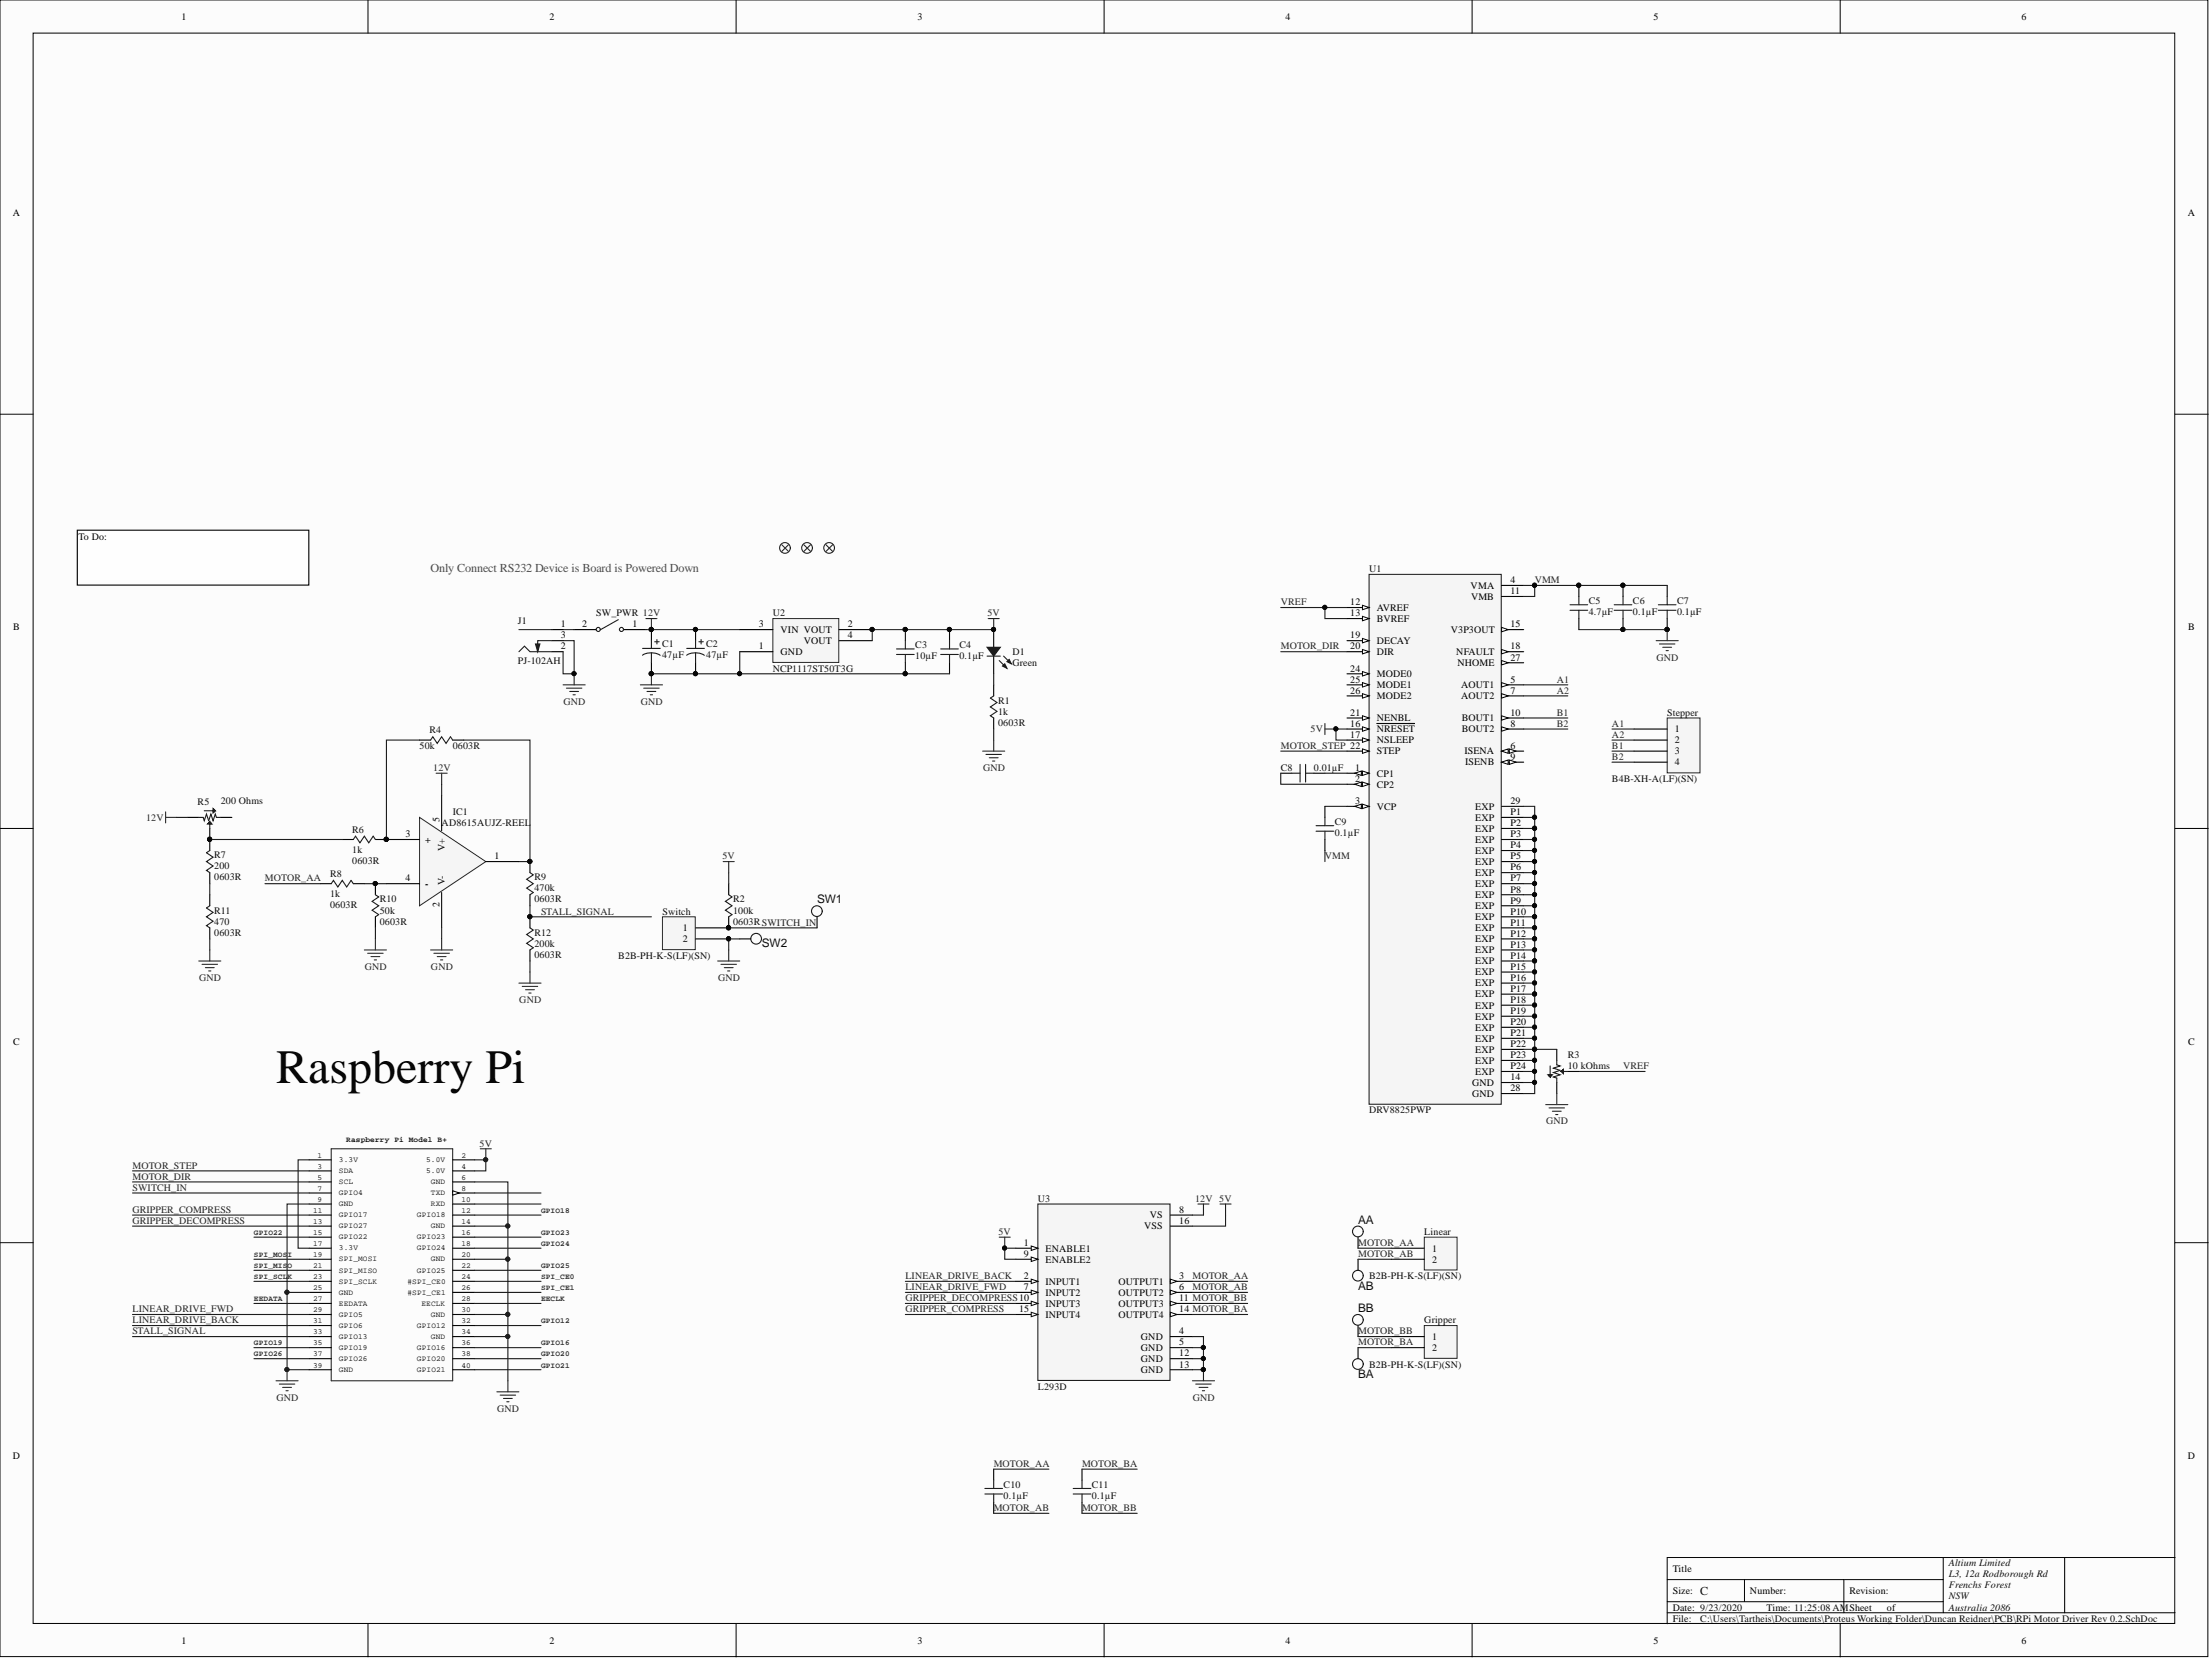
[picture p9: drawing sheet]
<svg xmlns="http://www.w3.org/2000/svg" width="508mm" height="381mm" viewBox="0 0 508 381" stroke-linecap="round" stroke-linejoin="round" font-family="sans-serif">
<defs><g id="words">
<text font-size="11" x="63.4" y="248.6">Raspberry Pi</text>
<text font-size="2.8" fill="#4c4c4c" x="98.9" y="131.2">Only Connect RS232 Device is Board is Powered Down</text>
<text font-size="2.8" fill="#0e0e0e" x="390.4" y="366">C</text>
<g font-size="2.7" fill="#0e0e0e">
<text x="187.6" y="207.3">SW1</text>
<text x="174.9" y="217.4">SW2</text>
<text x="311.8" y="280.8">AA</text>
<text x="311.8" y="296">AB</text>
<text x="311.8" y="301.1">BB</text>
<text x="311.8" y="316.3">BA</text>
</g>
<g font-size="2.3">
<text x="41.7" y="4.6">1</text>
<text x="126.2" y="4.6">2</text>
<text x="210.7" y="4.6">3</text>
<text x="295.2" y="4.6">4</text>
<text x="379.7" y="4.6">5</text>
<text x="464.2" y="4.6">6</text>
<text x="3" y="49.6">A</text>
<text x="502.4" y="49.6">A</text>
<text x="18" y="124">To Do:</text>
<text x="337.7" y="135.1">VMA</text>
<text x="337.7" y="137.7">VMB</text>
<text x="346.8" y="133.9">4</text>
<text x="346.8" y="136.4">11</text>
<text x="310" y="138.9">12</text>
<text x="310" y="141.5">13</text>
<text x="316.1" y="140.2">AVREF</text>
<text x="316.1" y="142.7">BVREF</text>
<text x="3" y="144.7">B</text>
<text x="128.8" y="144">1</text>
<text x="128.8" y="146.5">3</text>
<text x="128.8" y="149.1">2</text>
<text x="133.7" y="144">2</text>
<text x="145.3" y="144">1</text>
<text x="174.2" y="149.1">1</text>
<text x="174.2" y="144">3</text>
<text x="179.2" y="145.3">VIN VOUT</text>
<text x="184.5" y="147.8">VOUT</text>
<text x="194.7" y="144">2</text>
<text x="194.7" y="146.5">4</text>
<text x="310" y="146.5">19</text>
<text x="310" y="149.1">20</text>
<text x="316.1" y="147.8">DECAY</text>
<text x="333.1" y="145.3">V3P3OUT</text>
<text x="346.8" y="144">15</text>
<text x="346.8" y="149.1">18</text>
<text x="502.4" y="144.7">B</text>
<text x="179.2" y="150.3">GND</text>
<text x="310" y="154.1">24</text>
<text x="316.1" y="150.3">DIR</text>
<text x="316.1" y="155.4">MODE0</text>
<text x="334.4" y="150.3">NFAULT</text>
<text x="334.6" y="152.9">NHOME</text>
<text x="346.8" y="151.6">27</text>
<text x="310" y="156.7">25</text>
<text x="310" y="159.2">26</text>
<text x="316.1" y="157.9">MODE1</text>
<text x="316.1" y="160.5">MODE2</text>
<text x="335.5" y="157.9">AOUT1</text>
<text x="335.5" y="160.5">AOUT2</text>
<text x="346.8" y="156.7">5</text>
<text x="346.8" y="159.2">7</text>
<text x="310" y="164.3">21</text>
<text x="310" y="166.8">16</text>
<text x="316.1" y="165.6">NENBL</text>
<text x="335.6" y="165.6">BOUT1</text>
<text x="346.8" y="164.3">10</text>
<text x="346.8" y="166.8">8</text>
<text x="310" y="169.4">17</text>
<text x="316.1" y="168.1">NRESET</text>
<text x="316.1" y="170.6">NSLEEP</text>
<text x="316.1" y="173.2">STEP</text>
<text x="335.6" y="168.1">BOUT2</text>
<text x="336.2" y="173.2">ISENA</text>
<text x="346.8" y="171.9">6</text>
<text x="384.6" y="168.1">1</text>
<text x="384.6" y="170.6">2</text>
<text x="384.6" y="173.2">3</text>
<text x="311.1" y="177">1</text>
<text x="311.1" y="179.5">2</text>
<text x="316.1" y="178.2">CP1</text>
<text x="336.4" y="175.7">ISENB</text>
<text x="346.8" y="174.4">9</text>
<text x="384.6" y="175.7">4</text>
<text x="311.1" y="184.6">3</text>
<text x="316.1" y="180.8">CP2</text>
<text x="316.1" y="185.8">VCP</text>
<text x="338.7" y="185.8">EXP</text>
<text x="346.8" y="184.6">29</text>
<text x="100.9" y="188.6" transform="rotate(-90 100.9 188.6)">5</text>
<text x="338.7" y="188.4">EXP</text>
<text x="338.7" y="190.9">EXP</text>
<text x="346.8" y="187.1">P1</text>
<text x="346.8" y="189.6">P2</text>
<text x="93.1" y="192.2">3</text>
<text x="97.6" y="193.4">+</text>
<text x="102.2" y="195.4" transform="rotate(-90 102.2 195.4)">V+</text>
<text x="113.6" y="197.2">1</text>
<text x="338.7" y="193.4">EXP</text>
<text x="338.7" y="196">EXP</text>
<text x="346.8" y="192.2">P3</text>
<text x="346.8" y="194.7">P4</text>
<text x="346.8" y="197.2">P5</text>
<text x="93.1" y="202.3">4</text>
<text x="97.6" y="203.6">-</text>
<text x="102.2" y="203.1" transform="rotate(-90 102.2 203.1)">V-</text>
<text x="338.7" y="198.5">EXP</text>
<text x="338.7" y="201">EXP</text>
<text x="338.7" y="203.6">EXP</text>
<text x="346.8" y="199.8">P6</text>
<text x="346.8" y="202.3">P7</text>
<text x="100.9" y="208.1" transform="rotate(-90 100.9 208.1)">2</text>
<text x="338.7" y="206.1">EXP</text>
<text x="338.7" y="208.7">EXP</text>
<text x="346.8" y="204.8">P8</text>
<text x="346.8" y="207.4">P9</text>
<text x="346.8" y="209.9">P10</text>
<text x="156.7" y="213.7">1</text>
<text x="338.7" y="211.2">EXP</text>
<text x="338.7" y="213.7">EXP</text>
<text x="346.8" y="212.5">P11</text>
<text x="346.8" y="215">P12</text>
<text x="156.7" y="216.3">2</text>
<text x="338.7" y="216.3">EXP</text>
<text x="338.7" y="218.8">EXP</text>
<text x="338.7" y="221.3">EXP</text>
<text x="346.8" y="217.5">P13</text>
<text x="346.8" y="220.1">P14</text>
<text x="338.7" y="223.9">EXP</text>
<text x="338.7" y="226.4">EXP</text>
<text x="346.8" y="222.6">P15</text>
<text x="346.8" y="225.1">P16</text>
<text x="346.8" y="227.7">P17</text>
<text x="338.7" y="228.9">EXP</text>
<text x="338.7" y="231.5">EXP</text>
<text x="346.8" y="230.2">P18</text>
<text x="346.8" y="232.7">P19</text>
<text x="3" y="239.8">C</text>
<text x="338.7" y="234">EXP</text>
<text x="338.7" y="236.5">EXP</text>
<text x="338.7" y="239.1">EXP</text>
<text x="346.8" y="235.3">P20</text>
<text x="346.8" y="237.8">P21</text>
<text x="502.4" y="239.8">C</text>
<text x="338.7" y="241.6">EXP</text>
<text x="338.7" y="244.1">EXP</text>
<text x="346.8" y="240.3">P22</text>
<text x="346.8" y="242.9">P23</text>
<text x="346.8" y="245.4">P24</text>
<text x="338" y="249.2">GND</text>
<text x="338" y="251.8">GND</text>
<text x="338.7" y="246.7">EXP</text>
<text x="346.8" y="248">14</text>
<text x="346.8" y="250.5">28</text>
<text x="264" y="279.6">VS</text>
<text x="270.7" y="278.4">8</text>
<text x="270.7" y="280.9">16</text>
<text x="235.1" y="286">1</text>
<text x="240.1" y="287.2">ENABLE1</text>
<text x="262.7" y="282.2">VSS</text>
<text x="328.8" y="287.2">1</text>
<text x="235.1" y="288.5">9</text>
<text x="235.1" y="293.6">2</text>
<text x="240.1" y="289.8">ENABLE2</text>
<text x="270.7" y="293.6">3</text>
<text x="328.8" y="289.8">2</text>
<text x="235.1" y="296.1">7</text>
<text x="240.1" y="294.9">INPUT1</text>
<text x="240.1" y="297.4">INPUT2</text>
<text x="240.1" y="299.9">INPUT3</text>
<text x="256.8" y="294.9">OUTPUT1</text>
<text x="256.8" y="297.4">OUTPUT2</text>
<text x="256.8" y="299.9">OUTPUT3</text>
<text x="270.7" y="296.1">6</text>
<text x="270.7" y="298.7">11 MOTOR_BB</text>
<text x="234" y="301.2">15</text>
<text x="240.1" y="302.5">INPUT4</text>
<text x="256.8" y="302.5">OUTPUT4</text>
<text x="270.7" y="301.2">14 MOTOR_BA</text>
<text x="262" y="307.5">GND</text>
<text x="262" y="310.1">GND</text>
<text x="270.7" y="306.3">4</text>
<text x="270.7" y="308.8">5</text>
<text x="270.7" y="311.3">12</text>
<text x="328.8" y="307.5">1</text>
<text x="328.8" y="310.1">2</text>
<text x="262" y="312.6">GND</text>
<text x="262" y="315.1">GND</text>
<text x="270.7" y="313.9">13</text>
<text x="3" y="334.8">D</text>
<text x="502.4" y="334.8">D</text>
<text x="384.1" y="360.8">Title</text>
<text x="384.1" y="365.8">Size:</text>
<text x="401.8" y="365.8">Number:</text>
<text x="424.6" y="365.8">Revision:</text>
<text x="384.1" y="369.6">Date: 9/23/2020</text>
<text x="405.6" y="369.6">Time: 11:25:08 AMSheet</text>
<text x="433.2" y="369.6">of</text>
<text x="41.7" y="377.3">1</text>
<text x="126.2" y="377.3">2</text>
<text x="210.7" y="377.3">3</text>
<text x="295.2" y="377.3">4</text>
<text x="379.7" y="377.3">5</text>
<text x="384.1" y="372.2">File:</text>
<text x="464.2" y="377.3">6</text>
</g>
<g font-size="2.3" fill="#0e0e0e">
<text x="314.3" y="131.3">U1</text>
<text x="118.9" y="143.2">J1</text>
<text x="136.9" y="141.5">SW_PWR 12V</text>
<text x="177.5" y="141.5">U2</text>
<text x="364.8" y="141.2">4.7µF</text>
<text x="364.8" y="138.7">C5</text>
<text x="374.9" y="141.2">0.1µF</text>
<text x="374.9" y="138.7">C6</text>
<text x="385.1" y="141.2">0.1µF</text>
<text x="385.1" y="138.7">C7</text>
<text x="152" y="148.6">C1</text>
<text x="162.2" y="148.6">C2</text>
<text x="210.2" y="148.8">C3</text>
<text x="220.3" y="148.8">C4</text>
<text x="118.9" y="152.4">PJ-102AH</text>
<text x="152" y="151.1">47µF</text>
<text x="162.2" y="151.1">47µF</text>
<text x="177.5" y="154.1">NCP1117ST50T3G</text>
<text x="210.2" y="151.4">10µF</text>
<text x="220.3" y="151.4">0.1µF</text>
<text x="232.5" y="150.3">D1</text>
<text x="232.5" y="152.9">Green</text>
<text x="229.2" y="161.5">R1</text>
<text x="229.2" y="164">1k</text>
<text x="229.2" y="166.6">0603R</text>
<text x="382.8" y="164.3">Stepper</text>
<text x="96.3" y="171.9">50k</text>
<text x="98.6" y="168.3">R4</text>
<text x="103.9" y="171.9">0603R</text>
<text x="294.1" y="177">C8</text>
<text x="301.7" y="177">0.01µF</text>
<text x="370.1" y="179.5">B4B-XH-A(LF)(SN)</text>
<text x="45.4" y="184.8">R5</text>
<text x="50.7" y="184.6">200 Ohms</text>
<text x="80.9" y="191.2">R6</text>
<text x="101.4" y="189.6">AD8615AUJZ-REEL</text>
<text x="103.9" y="187.1">IC1</text>
<text x="306.5" y="191.9">0.1µF</text>
<text x="306.5" y="189.4">C9</text>
<text x="49.2" y="197">R7</text>
<text x="80.9" y="195.7">1k</text>
<text x="49.2" y="199.5">200</text>
<text x="49.2" y="202.1">0603R</text>
<text x="75.8" y="201.3">R8</text>
<text x="80.9" y="198.3">0603R</text>
<text x="122.7" y="202.1">R9</text>
<text x="49.2" y="209.7">R11</text>
<text x="75.8" y="205.9">1k</text>
<text x="75.8" y="208.4">0603R</text>
<text x="87.2" y="209.7">50k</text>
<text x="87.2" y="207.1">R10</text>
<text x="122.7" y="204.6">470k</text>
<text x="122.7" y="207.1">0603R</text>
<text x="152.1" y="209.9">Switch</text>
<text x="168.3" y="209.7">100k</text>
<text x="168.3" y="207.1">R2</text>
<text x="49.2" y="212.2">470</text>
<text x="49.2" y="214.7">0603R</text>
<text x="87.2" y="212.2">0603R</text>
<text x="122.7" y="214.7">R12</text>
<text x="168.3" y="212.2">0603RSWITCH_IN</text>
<text x="122.7" y="217.3">200k</text>
<text x="122.7" y="219.8">0603R</text>
<text x="142" y="220.1">B2B-PH-K-S(LF)(SN)</text>
<text x="360" y="242.9">R3</text>
<text x="360" y="245.4">10 kOhms</text>
<text x="314.3" y="255.6">DRV8825PWP</text>
<text x="238.3" y="275.8">U3</text>
<text x="327" y="283.4">Linear</text>
<text x="314.3" y="293.6">B2B-PH-K-S(LF)(SN)</text>
<text x="327" y="303.7">Gripper</text>
<text x="314.3" y="313.9">B2B-PH-K-S(LF)(SN)</text>
<text x="238.3" y="318.9">L293D</text>
<text x="230.4" y="341.5">C10</text>
<text x="250.7" y="341.5">C11</text>
<text x="230.4" y="344">0.1µF</text>
<text x="250.7" y="344">0.1µF</text>
<text x="447.4" y="359.5">Altium Limited</text>
<text x="447.4" y="362">L3, 12a Rodborough Rd</text>
<text x="447.4" y="364.6">Frenchs Forest</text>
<text x="447.4" y="367.1">NSW</text>
<text x="447.4" y="369.6">Australia 2086</text>
<text x="390.4" y="372.2">C:\Users\Tartheis\Documents\Proteus Working Folder\Duncan Reidner\PCB\RPi Motor Driver Rev 0.2.SchDoc</text>
</g>
<g font-size="2.3" fill="#262626">
<text x="352.4" y="133.9">VMM</text>
<text x="226.7" y="141.5">5V</text>
<text x="294.1" y="138.9">VREF</text>
<text x="294.1" y="149.1">MOTOR_DIR</text>
<text x="380.3" y="151.6">GND</text>
<text x="129.4" y="161.7">GND</text>
<text x="147.1" y="161.7">GND</text>
<text x="357.4" y="156.7">A1</text>
<text x="357.4" y="159.2">A2</text>
<text x="357.4" y="164.3">B1</text>
<text x="357.4" y="166.8">B2</text>
<text x="370.1" y="166.8">A1</text>
<text x="294.1" y="171.9">MOTOR_STEP 22</text>
<text x="300.9" y="168.1">5V</text>
<text x="370.1" y="169.4">A2</text>
<text x="370.1" y="171.9">B1</text>
<text x="99.5" y="177">12V</text>
<text x="225.7" y="177">GND</text>
<text x="370.1" y="174.4">B2</text>
<text x="33.5" y="188.4">12V</text>
<text x="165.9" y="197.2">5V</text>
<text x="304.2" y="197.2">VMM</text>
<text x="60.8" y="202.3">MOTOR_AA</text>
<text x="124.2" y="209.9">STALL_SIGNAL</text>
<text x="45.7" y="225.1">GND</text>
<text x="83.7" y="222.6">GND</text>
<text x="99" y="222.6">GND</text>
<text x="164.9" y="225.1">GND</text>
<text x="119.2" y="230.2">GND</text>
<text x="372.6" y="245.4">VREF</text>
<text x="110.1" y="263.2">5V</text>
<text x="355" y="258.1">GND</text>
<text x="30.4" y="268.2">MOTOR_STEP</text>
<text x="30.4" y="270.8">MOTOR_DIR</text>
<text x="30.4" y="273.3">SWITCH_IN</text>
<text x="274.4" y="275.8">12V 5V</text>
<text x="30.4" y="278.4">GRIPPER_COMPRESS</text>
<text x="30.4" y="280.9">GRIPPER_DECOMPRESS</text>
<text x="229.3" y="283.4">5V</text>
<text x="311.8" y="286">MOTOR_AA</text>
<text x="207.9" y="293.6">LINEAR_DRIVE_BACK</text>
<text x="273.8" y="293.6">MOTOR_AA</text>
<text x="311.8" y="288.5">MOTOR_AB</text>
<text x="207.9" y="296.1">LINEAR_DRIVE_FWD</text>
<text x="207.9" y="298.7">GRIPPER_DECOMPRESS10</text>
<text x="273.8" y="296.1">MOTOR_AB</text>
<text x="30.4" y="303.7">LINEAR_DRIVE_BACK</text>
<text x="30.4" y="301.2">LINEAR_DRIVE_FWD</text>
<text x="207.9" y="301.2">GRIPPER_COMPRESS</text>
<text x="30.4" y="306.3">STALL_SIGNAL</text>
<text x="311.8" y="308.8">MOTOR_BA</text>
<text x="311.8" y="306.3">MOTOR_BB</text>
<text x="63.5" y="321.5">GND</text>
<text x="273.9" y="321.5">GND</text>
<text x="114.2" y="324">GND</text>
<text x="228.2" y="336.7">MOTOR_AA</text>
<text x="248.4" y="336.7">MOTOR_BA</text>
<text x="228.2" y="346.8">MOTOR_AB</text>
<text x="248.4" y="346.8">MOTOR_BB</text>
</g>
<text font-size="1.8" fill="#0e0e0e" x="79.5" y="262.1">Raspberry Pi Model B+</text>
<g font-size="1.8">
<text x="72.9" y="265.7">1</text>
<text x="72.9" y="268.2">3</text>
<text x="77.8" y="266.7">3.3V</text>
<text x="77.8" y="269.2">SDA</text>
<text x="97.9" y="269.2">5.0V</text>
<text x="97.9" y="266.7">5.0V</text>
<text x="106" y="268.2">4</text>
<text x="106" y="265.7">2</text>
<text x="72.9" y="270.8">5</text>
<text x="72.9" y="273.3">7</text>
<text x="72.9" y="275.8">9</text>
<text x="77.8" y="271.8">SCL</text>
<text x="77.8" y="274.3">GPIO4</text>
<text x="99" y="274.3">TXD</text>
<text x="99" y="271.8">GND</text>
<text x="106" y="275.8">10</text>
<text x="106" y="273.3">8</text>
<text x="106" y="270.8">6</text>
<text x="71.9" y="278.4">11</text>
<text x="71.9" y="280.9">13</text>
<text x="77.8" y="276.9">GND</text>
<text x="77.8" y="279.4">GPIO17</text>
<text x="77.8" y="281.9">GPIO27</text>
<text x="95.7" y="279.4">GPIO18</text>
<text x="99" y="281.9">GND</text>
<text x="99" y="276.9">RXD</text>
<text x="106" y="280.9">14</text>
<text x="106" y="278.4">12</text>
<text x="71.9" y="283.4">15</text>
<text x="71.9" y="286">17</text>
<text x="77.8" y="284.5">GPIO22</text>
<text x="77.8" y="287">3.3V</text>
<text x="95.7" y="287">GPIO24</text>
<text x="95.7" y="284.5">GPIO23</text>
<text x="106" y="286">18</text>
<text x="106" y="283.4">16</text>
<text x="71.9" y="288.5">19</text>
<text x="71.9" y="291.1">21</text>
<text x="71.9" y="293.6">23</text>
<text x="77.8" y="289.5">SPI_MOSI</text>
<text x="77.8" y="292.1">SPI_MISO</text>
<text x="95.7" y="292.1">GPIO25</text>
<text x="99" y="289.5">GND</text>
<text x="106" y="293.6">24</text>
<text x="106" y="291.1">22</text>
<text x="106" y="288.5">20</text>
<text x="71.9" y="296.1">25</text>
<text x="71.9" y="298.7">27</text>
<text x="77.8" y="294.6">SPI_SCLK</text>
<text x="77.8" y="297.1">GND</text>
<text x="77.8" y="299.7">EEDATA</text>
<text x="93.5" y="297.1">#SPI_CE1</text>
<text x="93.5" y="294.6">#SPI_CE0</text>
<text x="96.8" y="299.7">EECLK</text>
<text x="106" y="296.1">26</text>
<text x="106" y="298.7">28</text>
<text x="71.9" y="301.2">29</text>
<text x="71.9" y="303.7">31</text>
<text x="77.8" y="302.2">GPIO5</text>
<text x="77.8" y="304.7">GPIO6</text>
<text x="95.7" y="304.7">GPIO12</text>
<text x="99" y="302.2">GND</text>
<text x="106" y="303.7">32</text>
<text x="106" y="301.2">30</text>
<text x="71.9" y="306.3">33</text>
<text x="71.9" y="308.8">35</text>
<text x="71.9" y="311.3">37</text>
<text x="77.8" y="307.3">GPIO13</text>
<text x="77.8" y="309.8">GPIO19</text>
<text x="95.7" y="309.8">GPIO16</text>
<text x="99" y="307.3">GND</text>
<text x="106" y="311.3">38</text>
<text x="106" y="308.8">36</text>
<text x="106" y="306.3">34</text>
<text x="71.9" y="313.9">39</text>
<text x="77.8" y="312.3">GPIO26</text>
<text x="77.8" y="314.9">GND</text>
<text x="95.7" y="314.9">GPIO21</text>
<text x="95.7" y="312.3">GPIO20</text>
<text x="106" y="313.9">40</text>
</g>
<g font-size="1.8" fill="#262626">
<text x="124.2" y="278.4">GPIO18</text>
<text x="58.3" y="283.4">GPIO22</text>
<text x="124.2" y="286">GPIO24</text>
<text x="124.2" y="283.4">GPIO23</text>
<text x="58.3" y="288.5">SPI_MOS</text>
<text x="58.3" y="291.1">SPI_MIS</text>
<text x="58.3" y="293.6">SPI_SCL</text>
<text x="66" y="288.5">I</text>
<text x="66" y="291.1">O</text>
<text x="66" y="293.6">K</text>
<text x="124.2" y="291.1">GPIO25</text>
<text x="124.2" y="293.6">SPI_CE0</text>
<text x="58.3" y="298.7">EEDATA</text>
<text x="124.2" y="296.1">SPI_CE1</text>
<text x="124.2" y="298.7">EECLK</text>
<text x="124.2" y="303.7">GPIO12</text>
<text x="58.3" y="308.8">GPIO19</text>
<text x="58.3" y="311.3">GPIO26</text>
<text x="124.2" y="308.8">GPIO16</text>
<text x="124.2" y="311.3">GPIO20</text>
<text x="124.2" y="313.9">GPIO21</text>
</g>
</g></defs>
<g fill="#fcfcfc" stroke="#000" stroke-width=".23">
<path d="M0 0h506.9v380.2h-506.9z"/>
<path d="M7.6 7.6h491.7v365h-491.7z"/>
</g>
<g fill="none" stroke="#000" stroke-width=".23">
<path d="M84.5 0v7.6M169 0v7.6M253.5 0v7.6M338 0v7.6M422.5 0v7.6M0 95.1h7.6M499.4 95.1h7.6M0 190.1h7.6M499.4 190.1h7.6M0 285.2h7.6M499.4 285.2h7.6M446.2 357.5v12.7"/>
<path d="M474 357.5h-91.2v15.2M499.4 357.5h-25.4v12.7M84.5 372.7v7.6M169 372.7v7.6M253.5 372.7v7.6M338 372.7v7.6M382.8 362.5h63.4M382.8 370.2h116.6M382.8 367.6h63.4M400.5 362.5v5.1M422.5 372.7v7.6M423.3 362.5v7.7"/>
</g>
<g fill="#0e0e0e" stroke="#0e0e0e" stroke-width=".23">
<circle cx="65.9" cy="314.3" r=".47"/>
<circle cx="65.9" cy="296.6" r=".47"/>
<circle cx="111.5" cy="266.2" r=".47"/>
<circle cx="116.6" cy="306.7" r=".47"/>
<circle cx="116.6" cy="301.7" r=".47"/>
<circle cx="116.6" cy="289" r=".47"/>
<circle cx="116.6" cy="281.4" r=".47"/>
</g>
<path d="M76.1 263.7h27.8v53.2h-27.8z" fill="none" stroke="#262626" stroke-width=".25"/>
<g fill="none" stroke="#000" stroke-width=".25">
<path d="M71 266.2h5.1M71 268.7h5.1M71 271.3h5.1M71 273.8h5.1M71 276.3h5.1M71 278.9h5.1M103.9 273.8h5.1M103.9 276.3h5.1M103.9 278.9h5.1M71 281.4h5.1M71 284h5.1M71 286.5h5.1"/>
<path d="M71 289h5.1M71 291.6h5.1M71 294.1h5.1M71 296.6h5.1M103.9 281.4h5.1M103.9 284h5.1M103.9 286.5h5.1M103.9 289h5.1M103.9 291.6h5.1M103.9 294.1h5.1M103.9 296.6h5.1"/>
</g>
<path d="M103.9 273.3l1.6 .5-1.6 .5z" fill="#fcfcfc"/>
<path d="M103.9 273.3l1.6 .5-1.6 .5z" fill="none" stroke="#000" stroke-width=".23"/>
<g fill="none" stroke="#000" stroke-width=".25">
<path d="M103.9 271.3h5.1M103.9 268.7h5.1M103.9 266.2h5.1M71 299.2h5.1M103.9 299.2h5.1M71 301.7h5.1M71 304.2h5.1M71 306.8h5.1M71 309.3h5.1M71 311.8h5.1M71 314.4h5.1M103.9 301.7h5.1"/>
<path d="M103.9 304.2h5.1M103.9 306.8h5.1M103.9 309.3h5.1M103.9 311.8h5.1M103.9 314.4h5.1"/>
</g>
<g fill="none" stroke="#262626" stroke-width=".25">
<path d="M179.5 125l1.5 1.6M181 125l-1.5 1.6M184.6 125l1.5 1.6M186.1 125l-1.5 1.6M189.6 125l1.6 1.6M191.2 125l-1.6 1.6M63.4 316.9h5M64.1 317.7h3.6M64.9 318.4h2M65.7 319.2h.5M65.9 314.4v2.5M114.1 319.4h5"/>
<path d="M116.6 316.9v2.5M114.8 320.2h3.6M115.6 321h2M116.4 321.7h.5"/>
<circle cx="180.2" cy="125.8" r="1.23"/>
<circle cx="185.3" cy="125.8" r="1.23"/>
<circle cx="190.4" cy="125.8" r="1.23"/>
</g>
<g fill="#262626" stroke="#262626" stroke-width=".23">
<circle cx="111.5" cy="266.2" r=".47"/>
<circle cx="65.9" cy="314.3" r=".47"/>
<circle cx="65.9" cy="296.6" r=".47"/>
<circle cx="116.6" cy="306.7" r=".47"/>
<circle cx="116.6" cy="301.7" r=".47"/>
<circle cx="116.6" cy="289" r=".47"/>
<circle cx="116.6" cy="281.4" r=".47"/>
</g>
<path d="M177.5 142h15.1v10h-15.1z" fill="#f5f5f5" stroke="#262626" stroke-width=".23"/>
<path d="M169.8 149.6h7.7M169.8 144.5h7.7M192.7 144.5h7.6M192.7 147h7.6M207.9 144.5v2.5M207.9 152.1v2.5" fill="none" stroke="#000" stroke-width=".25"/>
<g fill="#0e0e0e" stroke="#0e0e0e" stroke-width=".23">
<circle cx="200.2" cy="144.5" r=".47"/>
<circle cx="207.8" cy="154.6" r=".47"/>
<circle cx="207.8" cy="144.5" r=".47"/>
<circle cx="149.5" cy="154.6" r=".47"/>
<circle cx="228.1" cy="144.5" r=".47"/>
<circle cx="276.3" cy="314.3" r=".47"/>
<circle cx="230.6" cy="286.4" r=".47"/>
</g>
<path d="M205.8 148.9h4.1M205.8 150.2h4.1M207.9 147v1.9M207.9 150.2v1.9" fill="none" stroke="#1c1c1c" stroke-width=".25"/>
<g fill="none" stroke="#262626" stroke-width=".25">
<path d="M147 157.2h5.1M147.8 157.9h3.5M148.6 158.7h2M149.3 159.5h.5M149.6 154.6v2.6M226.9 142h2.5M228.2 142v2.5M275 276.3h2.6M276.3 276.3v2.6M280.1 276.3h2.6M281.4 276.3v2.6M229.4 284h2.6"/>
<path d="M230.7 284v2.5M273.8 316.9h5.1M274.5 317.7h3.6M275.3 318.4h2M276.1 319.2h.5M276.3 314.4v2.5"/>
</g>
<path d="M17.7 121.7h53.2v12.6h-53.2z" fill="#fefefe" stroke="#000" stroke-width=".25"/>
<path d="M314.3 131.8h30.4v121.7h-30.4z" fill="#f5f5f5" stroke="#262626" stroke-width=".25"/>
<path d="M309.3 139.4h5" fill="none" stroke="#000" stroke-width=".25"/>
<path d="M312.8 138.9l1.5 .5-1.5 .5z" fill="#fcfcfc"/>
<path d="M312.8 138.9l1.5 .5-1.5 .5z" fill="none" stroke="#000" stroke-width=".23"/>
<path d="M309.3 142h5" fill="none" stroke="#000" stroke-width=".25"/>
<path d="M312.8 141.5l1.5 .5-1.5 .5z" fill="#fcfcfc"/>
<path d="M312.8 141.5l1.5 .5-1.5 .5z" fill="none" stroke="#000" stroke-width=".23"/>
<path d="M309.3 147h5" fill="none" stroke="#000" stroke-width=".25"/>
<path d="M312.8 146.5l1.5 .5-1.5 .6z" fill="#fcfcfc"/>
<path d="M312.8 146.5l1.5 .5-1.5 .6z" fill="none" stroke="#000" stroke-width=".23"/>
<path d="M309.3 149.6h5" fill="none" stroke="#000" stroke-width=".25"/>
<path d="M312.8 149.1l1.5 .5-1.5 .5z" fill="#fcfcfc"/>
<path d="M312.8 149.1l1.5 .5-1.5 .5z" fill="none" stroke="#000" stroke-width=".23"/>
<path d="M309.3 154.6h5" fill="none" stroke="#000" stroke-width=".25"/>
<path d="M312.8 154.1l1.5 .5-1.5 .6z" fill="#fcfcfc"/>
<path d="M312.8 154.1l1.5 .5-1.5 .6z" fill="none" stroke="#000" stroke-width=".23"/>
<path d="M309.3 157.2h5" fill="none" stroke="#000" stroke-width=".25"/>
<path d="M312.8 156.7l1.5 .5-1.5 .5z" fill="#fcfcfc"/>
<path d="M312.8 156.7l1.5 .5-1.5 .5z" fill="none" stroke="#000" stroke-width=".23"/>
<path d="M309.3 159.7h5" fill="none" stroke="#000" stroke-width=".25"/>
<path d="M312.8 159.2l1.5 .5-1.5 .5z" fill="#fcfcfc"/>
<path d="M312.8 159.2l1.5 .5-1.5 .5z" fill="none" stroke="#000" stroke-width=".23"/>
<path d="M309.3 164.8h5" fill="none" stroke="#000" stroke-width=".25"/>
<path d="M312.8 164.3l1.5 .5-1.5 .5z" fill="#fcfcfc"/>
<path d="M312.8 164.3l1.5 .5-1.5 .5z" fill="none" stroke="#000" stroke-width=".23"/>
<path d="M309.3 167.3h5" fill="none" stroke="#000" stroke-width=".25"/>
<path d="M312.8 166.8l1.5 .5-1.5 .5z" fill="#fcfcfc"/>
<path d="M312.8 166.8l1.5 .5-1.5 .5z" fill="none" stroke="#000" stroke-width=".23"/>
<path d="M309.3 169.9h5M316.1 166.1h8.7" fill="none" stroke="#000" stroke-width=".25"/>
<path d="M312.8 169.4l1.5 .5-1.5 .5z" fill="#fcfcfc"/>
<path d="M312.8 169.4l1.5 .5-1.5 .5z" fill="none" stroke="#000" stroke-width=".23"/>
<path d="M309.3 172.4h5" fill="none" stroke="#000" stroke-width=".25"/>
<path d="M312.8 171.9l1.5 .5-1.5 .5z" fill="#fcfcfc"/>
<path d="M312.8 171.9l1.5 .5-1.5 .5z" fill="none" stroke="#000" stroke-width=".23"/>
<path d="M309.3 177.5h5" fill="none" stroke="#000" stroke-width=".25"/>
<path d="M312.8 177l1.5 .5-1.5 .5z" fill="#fcfcfc"/>
<path d="M312.8 177l1.5 .5-1.5 .5z" fill="none" stroke="#000" stroke-width=".23"/>
<path d="M311 177.5l1.6-.5v1z" fill="#fcfcfc"/>
<path d="M311 177.5l1.6-.5v1z" fill="none" stroke="#000" stroke-width=".23"/>
<path d="M309.3 180h5" fill="none" stroke="#000" stroke-width=".25"/>
<path d="M312.8 179.5l1.5 .5-1.5 .5z" fill="#fcfcfc"/>
<path d="M312.8 179.5l1.5 .5-1.5 .5z" fill="none" stroke="#000" stroke-width=".23"/>
<path d="M311 180l1.6-.5v1z" fill="#fcfcfc"/>
<path d="M311 180l1.6-.5v1z" fill="none" stroke="#000" stroke-width=".23"/>
<path d="M309.3 185.1h5" fill="none" stroke="#000" stroke-width=".25"/>
<path d="M312.8 184.6l1.5 .5-1.5 .5z" fill="#fcfcfc"/>
<path d="M312.8 184.6l1.5 .5-1.5 .5z" fill="none" stroke="#000" stroke-width=".23"/>
<path d="M311 185.1l1.6-.5v1z" fill="#fcfcfc"/>
<path d="M311 185.1l1.6-.5v1z" fill="none" stroke="#000" stroke-width=".23"/>
<path d="M344.8 134.4h5M344.8 136.9h5M344.8 144.5h5" fill="none" stroke="#000" stroke-width=".25"/>
<path d="M344.8 144l1.5 .5-1.5 .5z" fill="#fcfcfc"/>
<path d="M344.8 144l1.5 .5-1.5 .5z" fill="none" stroke="#000" stroke-width=".23"/>
<path d="M344.8 149.6h5" fill="none" stroke="#000" stroke-width=".25"/>
<path d="M344.8 149.1l1.5 .5-1.5 .5z" fill="#fcfcfc"/>
<path d="M344.8 149.1l1.5 .5-1.5 .5z" fill="none" stroke="#000" stroke-width=".23"/>
<path d="M344.8 152.1h5" fill="none" stroke="#000" stroke-width=".25"/>
<path d="M344.8 151.6l1.5 .5-1.5 .5z" fill="#fcfcfc"/>
<path d="M344.8 151.6l1.5 .5-1.5 .5z" fill="none" stroke="#000" stroke-width=".23"/>
<path d="M344.8 157.2h5" fill="none" stroke="#000" stroke-width=".25"/>
<path d="M344.8 156.7l1.5 .5-1.5 .5z" fill="#fcfcfc"/>
<path d="M344.8 156.7l1.5 .5-1.5 .5z" fill="none" stroke="#000" stroke-width=".23"/>
<path d="M344.8 159.7h5" fill="none" stroke="#000" stroke-width=".25"/>
<path d="M344.8 159.2l1.5 .5-1.5 .5z" fill="#fcfcfc"/>
<path d="M344.8 159.2l1.5 .5-1.5 .5z" fill="none" stroke="#000" stroke-width=".23"/>
<path d="M344.8 164.8h5" fill="none" stroke="#000" stroke-width=".25"/>
<path d="M344.8 164.3l1.5 .5-1.5 .5z" fill="#fcfcfc"/>
<path d="M344.8 164.3l1.5 .5-1.5 .5z" fill="none" stroke="#000" stroke-width=".23"/>
<path d="M344.8 167.3h5" fill="none" stroke="#000" stroke-width=".25"/>
<path d="M344.8 166.8l1.5 .5-1.5 .5z" fill="#fcfcfc"/>
<path d="M344.8 166.8l1.5 .5-1.5 .5z" fill="none" stroke="#000" stroke-width=".23"/>
<path d="M344.8 172.4h5" fill="none" stroke="#000" stroke-width=".25"/>
<path d="M344.8 172.4l1.5-.5v1z" fill="#fcfcfc"/>
<path d="M344.8 172.4l1.5-.5v1z" fill="none" stroke="#000" stroke-width=".23"/>
<path d="M346.5 171.9l1.6 .5-1.6 .5z" fill="#fcfcfc"/>
<path d="M346.5 171.9l1.6 .5-1.6 .5z" fill="none" stroke="#000" stroke-width=".23"/>
<path d="M344.8 174.9h5" fill="none" stroke="#000" stroke-width=".25"/>
<path d="M344.8 174.9l1.5-.5v1z" fill="#fcfcfc"/>
<path d="M344.8 174.9l1.5-.5v1z" fill="none" stroke="#000" stroke-width=".23"/>
<path d="M346.5 174.4l1.6 .5-1.6 .5z" fill="#fcfcfc"/>
<path d="M346.5 174.4l1.6 .5-1.6 .5z" fill="none" stroke="#000" stroke-width=".23"/>
<g fill="none" stroke="#000" stroke-width=".25">
<path d="M362.5 134.4v2.5M372.6 134.4v2.5M382.8 134.4v2.5M228.2 144.5v4.1M228.2 150.6v4M362.5 142v2.5M372.6 142v2.5M382.8 142v2.5M294.1 177.5h2.5M301.7 177.5h2.5M304.2 185.1v2.5M304.2 192.7v2.5"/>
<path d="M344.8 185.1h5M344.8 187.6h5M344.8 190.1h5M344.8 192.7h5M344.8 195.2h5M344.8 197.8h5M344.8 200.3h5M344.8 202.8h5M344.8 205.4h5M344.8 207.9h5M344.8 210.4h5M344.8 213h5"/>
<path d="M344.8 215.5h5M344.8 218h5M344.8 220.6h5M344.8 223.1h5M344.8 225.6h5M344.8 228.2h5M344.8 230.7h5M344.8 233.2h5M344.8 235.8h5M344.8 238.3h5M344.8 240.9h5M344.8 243.4h5"/>
<path d="M344.8 245.9h5M344.8 248.5h5M344.8 251h5M228.2 337.2v2.5M248.4 337.2v2.5M228.2 344.8v2.5M248.4 344.8v2.5"/>
</g>
<path d="M380.3 147h5M381 147.8h3.6M381.8 148.6h2M382.5 149.3h.5M382.8 144.5v2.5M304.2 166.1v2.5M304.2 167.3h2.5" fill="none" stroke="#262626" stroke-width=".25"/>
<g fill="#0e0e0e" stroke="#0e0e0e" stroke-width=".23">
<circle cx="306.7" cy="167.3" r=".47"/>
<circle cx="352.3" cy="134.3" r=".47"/>
<circle cx="372.6" cy="144.5" r=".47"/>
<circle cx="372.6" cy="134.3" r=".47"/>
<circle cx="382.7" cy="144.5" r=".47"/>
<circle cx="362.5" cy="134.3" r=".47"/>
<circle cx="228.1" cy="144.5" r=".47"/>
</g>
<g fill="none" stroke="#1c1c1c" stroke-width=".25">
<path d="M360.5 138.8h4M362.5 136.9v1.9M370.6 138.8h4.1M372.6 136.9v1.9M380.8 138.8h4M382.8 136.9v1.9M226.6 150.6h3.1M360.5 140.1h4M362.5 140.1v1.9M370.6 140.1h4.1M372.6 140.1v1.9M380.8 140.1h4"/>
<path d="M382.8 140.1v1.9M296.6 177.5h1.9M298.5 175.4v4.1M299.8 177.5h1.9M299.8 175.4v4.1M302.2 189.5h4M302.2 190.8h4M304.2 187.6v1.9M304.2 190.8v1.9M228.2 339.7v1.9M248.4 339.7v1.9M226.1 341.6h4.1"/>
<path d="M226.1 342.9h4.1M228.2 342.9v1.9M246.4 341.6h4.1M246.4 342.9h4.1M248.4 342.9v1.9"/>
</g>
<path d="M226.6 148.6h3.1l-1.5 2z" fill="#1c1c1c"/>
<path d="M226.6 148.6h3.1l-1.5 2zM230.4 150.6l1.3 1.3" fill="none" stroke="#1c1c1c" stroke-width=".25"/>
<path d="M231.7 151.4l.5 1-1-.5z" fill="#1c1c1c"/>
<path d="M229.4 151.6l1.5 1.5M231.7 151.4l.5 1-1-.5z" fill="none" stroke="#1c1c1c" stroke-width=".25"/>
<path d="M230.7 152.4l.5 1-1-.5z" fill="#1c1c1c"/>
<g fill="none" stroke="#1c1c1c" stroke-width=".25">
<path d="M119.1 149.6l1.3-1.3 1.3 1.3h5.1M119.1 144.5h7.7M126.8 147h-3.3v2.6M147.5 150.4a3.9 3.9 0 0 1 4.1 0M147.5 148.8h4.1M149.6 147v1.8M149.6 149.8v2.3M150.3 147.3h1M150.8 146.8v1M157.7 150.4a3.9 3.9 0 0 1 4 0M157.7 148.8h4M159.7 147v1.8"/>
<path d="M159.7 149.8v2.3M160.5 147.3h1M161 146.8v1M216 148.9h4M216 150.2h4M218 147v1.9M218 150.2v1.9M230.7 152.4l.5 1-1-.5z"/>
</g>
<g fill="#0e0e0e" stroke="#0e0e0e" stroke-width=".23">
<circle cx="228.1" cy="144.5" r=".47"/>
<circle cx="218" cy="144.5" r=".47"/>
<circle cx="159.7" cy="154.6" r=".47"/>
<circle cx="159.7" cy="144.5" r=".47"/>
<circle cx="149.5" cy="154.6" r=".47"/>
<circle cx="149.5" cy="144.5" r=".47"/>
</g>
<path d="M225.6 172.4h5.1M226.4 173.2h3.5M227.1 173.9h2.1M227.9 174.7h.5M228.2 169.9v2.5" fill="none" stroke="#262626" stroke-width=".25"/>
<path d="M126.8 144.5h2.5M126.8 147h2.5M126.8 149.6h2.5M149.6 144.5v2.5M149.6 152.1v2.5M159.7 144.5v2.5M159.7 152.1v2.5M218 144.5v2.5M218 152.1v2.5" fill="none" stroke="#000" stroke-width=".25"/>
<path d="M122.9 147.8h1.1l-.5 1.8z" fill="#1c1c1c"/>
<path d="M122.9 147.8h1.1l-.5 1.8z" fill="none" stroke="#1c1c1c" stroke-width=".25"/>
<path d="M129.3 157.2h5.1M130 157.9h3.6M130.8 158.7h2M131.6 159.5h.5M131.8 154.6v2.6" fill="none" stroke="#262626" stroke-width=".25"/>
<circle cx="131.8" cy="154.6" r=".47" fill="#0e0e0e" stroke="#0e0e0e" stroke-width=".23"/>
<path d="M238.3 276.3h30.3v40.5h-30.3z" fill="#f5f5f5" stroke="#262626" stroke-width=".25"/>
<path d="M233.2 286.5h5.1" fill="none" stroke="#000" stroke-width=".25"/>
<path d="M236.8 286l1.5 .5-1.5 .5z" fill="#fcfcfc"/>
<path d="M236.8 286l1.5 .5-1.5 .5z" fill="none" stroke="#000" stroke-width=".23"/>
<path d="M233.2 289h5.1" fill="none" stroke="#000" stroke-width=".25"/>
<path d="M236.8 288.5l1.5 .5-1.5 .5z" fill="#fcfcfc"/>
<path d="M236.8 288.5l1.5 .5-1.5 .5z" fill="none" stroke="#000" stroke-width=".23"/>
<path d="M233.2 294.1h5.1" fill="none" stroke="#000" stroke-width=".25"/>
<path d="M236.8 293.6l1.5 .5-1.5 .5z" fill="#fcfcfc"/>
<path d="M236.8 293.6l1.5 .5-1.5 .5z" fill="none" stroke="#000" stroke-width=".23"/>
<path d="M233.2 296.6h5.1" fill="none" stroke="#000" stroke-width=".25"/>
<path d="M236.8 296.1l1.5 .5-1.5 .5z" fill="#fcfcfc"/>
<path d="M236.8 296.1l1.5 .5-1.5 .5z" fill="none" stroke="#000" stroke-width=".23"/>
<path d="M233.2 299.2h5.1" fill="none" stroke="#000" stroke-width=".25"/>
<path d="M236.8 298.7l1.5 .5-1.5 .5z" fill="#fcfcfc"/>
<path d="M236.8 298.7l1.5 .5-1.5 .5z" fill="none" stroke="#000" stroke-width=".23"/>
<path d="M233.2 301.7h5.1" fill="none" stroke="#000" stroke-width=".25"/>
<path d="M236.8 301.2l1.5 .5-1.5 .5z" fill="#fcfcfc"/>
<path d="M236.8 301.2l1.5 .5-1.5 .5z" fill="none" stroke="#000" stroke-width=".23"/>
<path d="M268.7 278.9h5.1M268.7 281.4h5.1M268.7 294.1h5.1" fill="none" stroke="#000" stroke-width=".25"/>
<path d="M268.7 293.6l1.5 .5-1.5 .5z" fill="#fcfcfc"/>
<path d="M268.7 293.6l1.5 .5-1.5 .5z" fill="none" stroke="#000" stroke-width=".23"/>
<path d="M268.7 296.6h5.1" fill="none" stroke="#000" stroke-width=".25"/>
<path d="M268.7 296.1l1.5 .5-1.5 .5z" fill="#fcfcfc"/>
<path d="M268.7 296.1l1.5 .5-1.5 .5z" fill="none" stroke="#000" stroke-width=".23"/>
<path d="M268.7 299.2h5.1" fill="none" stroke="#000" stroke-width=".25"/>
<path d="M268.7 298.7l1.5 .5-1.5 .5z" fill="#fcfcfc"/>
<path d="M268.7 298.7l1.5 .5-1.5 .5z" fill="none" stroke="#000" stroke-width=".23"/>
<path d="M268.7 301.7h5.1" fill="none" stroke="#000" stroke-width=".25"/>
<path d="M268.7 301.2l1.5 .5-1.5 .5z" fill="#fcfcfc"/>
<path d="M268.7 301.2l1.5 .5-1.5 .5z" fill="none" stroke="#000" stroke-width=".23"/>
<path d="M131.8 144.5h5.1M143.2 144.5h5.1M167.3 202.8v2.6M167.3 210.4v2.6M268.7 306.8h5.1M268.7 309.3h5.1M268.7 311.8h5.1M268.7 314.4h5.1" fill="none" stroke="#000" stroke-width=".25"/>
<g fill="none" stroke="#1c1c1c" stroke-width=".25">
<path d="M142 142.2l-4.1 2.3M167.3 205.4l.8 .5-1.5 1 1.5 1-1.5 1 1.5 1-.8 .5"/>
<circle cx="137.4" cy="144.5" r=".47"/>
<circle cx="142.7" cy="144.5" r=".47"/>
</g>
<path d="M166 197.8h2.6M167.3 197.8v2.5M167.3 218v2.6M164.8 220.6h5M165.5 221.3h3.6M166.3 222.1h2M167.1 222.9h.5" fill="none" stroke="#262626" stroke-width=".25"/>
<circle cx="167.3" cy="212.9" r=".47" fill="#0e0e0e" stroke="#0e0e0e" stroke-width=".23"/>
<path d="M152.1 210.4h7.5v7.6h-7.5z" fill="#f5f5f5" stroke="#262626" stroke-width=".23"/>
<path d="M159.7 213h7.6M159.7 215.5h7.6" fill="none" stroke="#000" stroke-width=".25"/>
<g fill="#0e0e0e" stroke="#0e0e0e" stroke-width=".23">
<circle cx="167.3" cy="212.9" r=".47"/>
<circle cx="167.3" cy="215.5" r=".47"/>
</g>
<path d="M327 304.2h7.5v7.6h-7.5z" fill="#f5f5f5" stroke="#262626" stroke-width=".23"/>
<path d="M319.4 306.8h7.6M319.4 309.3h7.6" fill="none" stroke="#000" stroke-width=".25"/>
<path d="M327 284h7.5v7.5h-7.5z" fill="#f5f5f5" stroke="#262626" stroke-width=".23"/>
<path d="M169.8 215.5h2.6M187.6 210.4v2.6M357.4 240.9v2.5M357.4 248.5v2.5M360 245.9h2.5M311.8 284v2.5M311.8 289v2.6M319.4 286.5h7.6M319.4 289h7.6M311.8 304.2v2.6M311.8 309.3v2.5" fill="none" stroke="#000" stroke-width=".25"/>
<g fill="none" stroke="#1c1c1c" stroke-width=".25">
<path d="M355.9 244.7v2.5l-.5-.5h1l-.5 .5-.2-.3h.2M356.2 246.7v.2h-.5M357.4 243.4v1l.8 .3-1.5 .5 1.5 .5-1.5 .5 1.5 .5-1.5 .5 .7 .2v1.1M358.7 245.9v-.2l-.2 .2 .5 .5v-1l-.5 .5h1.5M358.7 245.7v.5h.3"/>
<circle cx="173.6" cy="215.5" r="1.23"/>
<circle cx="187.6" cy="209.1" r="1.23"/>
<circle cx="311.8" cy="292.8" r="1.23"/>
<circle cx="311.8" cy="282.6" r="1.23"/>
<circle cx="311.8" cy="302.9" r="1.23"/>
<circle cx="311.8" cy="313.1" r="1.23"/>
</g>
<path d="M354.9 253.5h5.1M355.7 254.3h3.5M356.4 255h2.1M357.2 255.8h.5M357.4 251v2.5M110.3 263.7h2.5M111.5 263.7v2.5" fill="none" stroke="#262626" stroke-width=".25"/>
<path d="M382.8 164.8h7.5v12.6h-7.5z" fill="#f5f5f5" stroke="#262626" stroke-width=".23"/>
<path d="M375.2 167.3h7.6M375.2 169.9h7.6M375.2 172.4h7.6M375.2 174.9h7.6" fill="none" stroke="#000" stroke-width=".25"/>
<path d="M96.3 187.6l15.2 10.2-15.2 10.1z" fill="#f5f5f5"/>
<path d="M96.3 187.6l15.2 10.2-15.2 10.1z" fill="none" stroke="#262626" stroke-width=".23"/>
<g fill="none" stroke="#000" stroke-width=".25">
<path d="M228.2 157.2v2.5M96.3 169.9h2.6M103.9 169.9h2.6M228.2 164.8v2.5M43.1 187.6h2.5M48.2 190.1v5.1M50.7 187.6h2.5M78.6 192.7h2.5M86.2 192.7h10.1M101.4 182.5v8.2M111.5 197.8h7.6M121.7 197.8v2.5"/>
<path d="M48.2 200.3v2.5M48.2 205.4v2.5M48.2 213v2.5M73.5 202.8h2.6M81.1 202.8h2.6M86.2 202.8v2.6M86.2 210.4v2.6M88.7 202.8h7.6M101.4 204.8v8.2M121.7 205.4v2.5M121.7 210.4v2.6M121.7 218v2.6"/>
</g>
<g fill="#0e0e0e" stroke="#0e0e0e" stroke-width=".23">
<circle cx="88.7" cy="192.6" r=".47"/>
<circle cx="121.6" cy="197.7" r=".47"/>
<circle cx="121.6" cy="210.4" r=".47"/>
<circle cx="86.2" cy="202.8" r=".47"/>
<circle cx="48.1" cy="192.6" r=".47"/>
<circle cx="149.5" cy="144.5" r=".47"/>
<circle cx="200.2" cy="144.5" r=".47"/>
<circle cx="207.8" cy="144.5" r=".47"/>
<circle cx="218" cy="144.5" r=".47"/>
<circle cx="228.1" cy="144.5" r=".47"/>
<circle cx="230.6" cy="286.4" r=".47"/>
<circle cx="352.3" cy="210.4" r=".47"/>
<circle cx="352.3" cy="207.9" r=".47"/>
<circle cx="352.3" cy="215.5" r=".47"/>
<circle cx="352.3" cy="212.9" r=".47"/>
<circle cx="352.3" cy="220.5" r=".47"/>
<circle cx="352.3" cy="218" r=".47"/>
<circle cx="352.3" cy="228.1" r=".47"/>
<circle cx="352.3" cy="225.6" r=".47"/>
<circle cx="352.3" cy="238.3" r=".47"/>
<circle cx="352.3" cy="235.7" r=".47"/>
<circle cx="352.3" cy="240.8" r=".47"/>
<circle cx="352.3" cy="233.2" r=".47"/>
<circle cx="352.3" cy="230.7" r=".47"/>
<circle cx="352.3" cy="223.1" r=".47"/>
<circle cx="352.3" cy="205.3" r=".47"/>
<circle cx="352.3" cy="202.8" r=".47"/>
<circle cx="352.3" cy="200.2" r=".47"/>
<circle cx="352.3" cy="197.7" r=".47"/>
<circle cx="352.3" cy="195.2" r=".47"/>
<circle cx="352.3" cy="192.6" r=".47"/>
<circle cx="352.3" cy="190.1" r=".47"/>
<circle cx="352.3" cy="187.6" r=".47"/>
<circle cx="306.7" cy="167.3" r=".47"/>
<circle cx="352.3" cy="134.3" r=".47"/>
<circle cx="362.5" cy="134.3" r=".47"/>
<circle cx="372.6" cy="134.3" r=".47"/>
<circle cx="372.6" cy="144.5" r=".47"/>
<circle cx="382.7" cy="144.5" r=".47"/>
<circle cx="149.5" cy="154.6" r=".47"/>
<circle cx="159.7" cy="154.6" r=".47"/>
<circle cx="169.8" cy="154.6" r=".47"/>
<circle cx="207.8" cy="154.6" r=".47"/>
<circle cx="131.8" cy="154.6" r=".47"/>
<circle cx="159.7" cy="144.5" r=".47"/>
<circle cx="167.3" cy="212.9" r=".47"/>
<circle cx="352.3" cy="243.3" r=".47"/>
<circle cx="352.3" cy="245.9" r=".47"/>
<circle cx="304.2" cy="139.4" r=".47"/>
<circle cx="352.3" cy="248.4" r=".47"/>
<circle cx="167.3" cy="215.5" r=".47"/>
<circle cx="276.3" cy="309.3" r=".47"/>
<circle cx="276.3" cy="311.8" r=".47"/>
<circle cx="276.3" cy="314.3" r=".47"/>
</g>
<g fill="none" stroke="#262626" stroke-width=".25">
<path d="M148.3 142h2.5M149.6 142v2.5M100.1 177.5h2.6M101.4 177.5v2.5M38 186.3v2.6M38 187.6h2.6M48.2 218v2.6M83.7 218h5M84.4 218.8h3.6M85.2 219.6h2M86.2 215.5v2.5M98.9 218h5"/>
<path d="M99.6 218.8h3.6M100.4 219.6h2M101.4 215.5v2.5M45.6 220.6h5.1M46.4 221.3h3.5M47.2 222.1h2M47.9 222.9h.5M85.9 220.3h.5M101.1 220.3h.6M119.1 225.6h5.1M119.9 226.4h3.6M120.7 227.2h2"/>
<path d="M121.4 227.9h.5M121.7 223.1v2.5"/>
</g>
<g fill="none" stroke="#1c1c1c" stroke-width=".25">
<path d="M294.1 139.4h10.1M309.3 139.4h-5.1v2.6h5.1M349.8 134.4h2.6v2.5h-2.6M352.4 134.4h30.4M129.3 147h2.5v7.6h-2.5v-5M129.3 144.5h2.5M148.3 144.5h21.5M149.6 154.6h68.4M169.8 149.6v5M228.2 159.7l-.8 .5 1.5 1-1.5 1.1 1.5 1-1.5 1 .8 .5M228.2 144.5h-27.9v2.5M228.2 154.6v2.6"/>
<path d="M294.1 149.6h15.2M349.8 157.2h10.2M349.8 159.7h10.2M362.5 144.5h20.3M96.3 169.9h-7.6v22.8M98.9 169.9l.5-.8 1 1.5 1-1.5 1 1.5 1-1.5 .5 .8M106.5 169.9h15.2v27.9h-2.6M228.2 167.3v2.6M294.1 177.5v2.5h15.2M294.1 172.4h15.2M304.2 177.5h5.1M309.3 167.3h-2.6v2.6h2.6"/>
<path d="M349.8 164.8h10.2M349.8 167.3h10.2M370.1 167.3h5.1M370.1 172.4h5.1M370.1 169.9h5.1M370.1 174.9h5.1M40.6 187.6h2.5M45.6 187.6h1l.3 .8 .5-1.6 .5 1.6 .5-1.6 .5 1.6 .5-1.6 .3 .8h1M46.9 186.1h2.5l-.5-.5v1l.5-.5-.2-.3v.3M47.9 188.9h.5v.2M48.2 195.2l-.8 .5 1.5 1-1.5 1.1 1.5 1-1.5 1 .8 .5M48.2 188.9h-.3l.3-.3 .5 .5h-1l.5-.5v1.5"/>
<path d="M48.2 192.7h30.4M49.2 185.8v.5h-.3M81.1 192.7l.5-.8 1 1.5 1.1-1.5 1 1.5 1-1.5 .5 .8M101.4 180v2.5M304.2 185.1h5.1M304.2 195.2v2.6M349.8 185.1h2.6v5M349.8 187.6h2.6M349.8 197.8h2.6M349.8 195.2h2.6M349.8 192.7h2.6M349.8 190.1h2.6"/>
<path d="M352.4 190.1v17.8M48.2 207.9l-.8 .5 1.5 1-1.5 1 1.5 1-1.5 1.1 .8 .5M48.2 202.8v2.6M48.2 215.5v2.5M60.8 202.8h12.7M76.1 202.8l.5-.7 1 1.5 1-1.5 1 1.5 1-1.5 .5 .7M83.7 202.8h5M86.2 205.4l.8 .5-1.6 1 1.6 1-1.6 1 1.6 1-.8 .5M86.2 213v2.5M101.4 213v2.5M121.7 200.3l.7 .5-1.5 1 1.5 1-1.5 1 1.5 1-.7 .6M121.7 213l.7 .5-1.5 1 1.5 1-1.5 1 1.5 1-.7 .5"/>
<path d="M121.7 207.9v2.5h27.9M167.3 213h20.3M167.3 200.3v2.5M169.8 215.5h-2.5v2.5M349.8 207.9h2.6v2.5M349.8 213h2.6v2.5M349.8 218h2.6v2.6M349.8 215.5h2.6M349.8 210.4h2.6M349.8 205.4h2.6M349.8 202.8h2.6M349.8 200.3h2.6"/>
<path d="M352.4 210.4v2.6M352.4 215.5v2.5M121.7 220.6v2.5M349.8 225.6h2.6v2.6M349.8 235.8h2.6v2.5M349.8 238.3h2.6v2.6h5M349.8 233.2h2.6M349.8 230.7h2.6M349.8 228.2h2.6M349.8 223.1h2.6M349.8 220.6h2.6M352.4 228.2v7.6"/>
<path d="M352.4 220.6v5M349.8 240.9h2.6v2.5h-2.6M349.8 248.5h2.6v2.5h-2.6M352.4 243.4v2.5h-2.6M352.4 245.9v2.6M362.5 245.9h15.2M30.4 273.8h40.6M30.4 278.9h40.6M30.4 271.3h40.6M30.4 268.7h40.6M71 276.3h-5.1v20.3M71 266.2h-2.6v20.3h2.6"/>
<path d="M109 271.3h7.6v10.1M109 266.2h2.5v2.5h-2.5M109 273.8h15.2M109 276.3h15.2M109 278.9h15.2M273.8 278.9h2.5M281.4 278.9v2.5h-7.6M30.4 281.4h40.6M58.3 284h12.7M58.3 289h12.7M58.3 291.6h12.7M58.3 294.1h12.7"/>
<path d="M58.3 299.2h12.7M65.9 296.6h5.1M65.9 296.6v17.8h5.1M109 284h15.2M109 289h7.6M109 291.6h15.2M109 294.1h15.2M109 296.6h15.2M109 281.4h7.6M109 286.5h15.2M109 299.2h15.2M116.6 281.4v35.5"/>
<path d="M207.9 294.1h25.3M207.9 296.6h25.3M207.9 299.2h25.3M233.2 286.5h-2.5v2.5h2.5M273.8 294.1h12.7M273.8 296.6h12.7M273.8 299.2h12.7M311.8 289h7.6M311.8 286.5h7.6M30.4 306.8h40.6M30.4 301.7h40.6M30.4 304.2h40.6"/>
<path d="M58.3 309.3h12.7M58.3 311.8h12.7M109 309.3h15.2M109 311.8h15.2M109 314.4h15.2M109 306.8h7.6M109 301.7h7.6M109 304.2h15.2M207.9 301.7h25.3M273.8 306.8h2.5v7.6h-2.5M273.8 309.3h2.5M273.8 311.8h2.5"/>
<path d="M273.8 301.7h12.7M311.8 309.3h7.6M311.8 306.8h7.6M228.2 337.2h12.6M248.4 337.2h12.7M228.2 347.3h12.6M248.4 347.3h12.7"/>
</g>
<use href="#words"/>
</svg>
